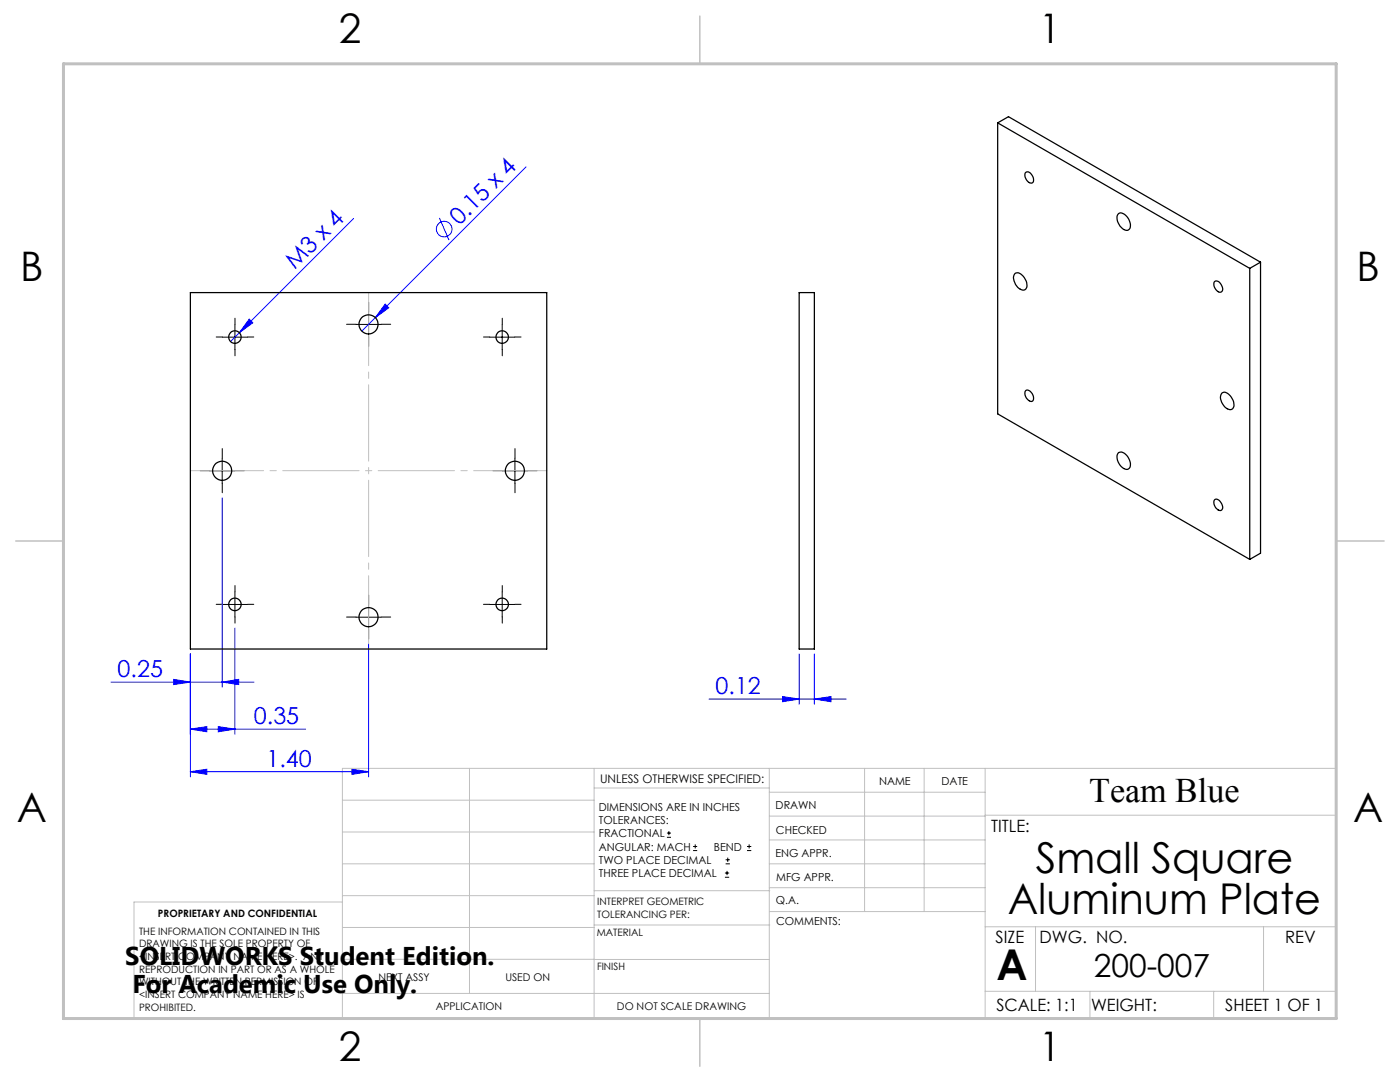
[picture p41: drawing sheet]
<svg xmlns="http://www.w3.org/2000/svg" width="279mm" height="216mm" viewBox="0 0 279 216" stroke-linecap="round" stroke-linejoin="round" font-family="sans-serif">
<defs><g id="words">
<g font-size="8.5">
<text x="206.7" y="174.2">Small Square</text>
<text x="201.1" y="182.3">Aluminum Plate</text>
<text x="198.9" y="195.5">A</text>
</g>
<g font-size="8.1">
<text x="67.6" y="8.6">2</text>
<text x="207.3" y="8.6">1</text>
<text x="4" y="56.2">B</text>
<text x="270.7" y="56.2">B</text>
<text x="3.3" y="164.1">A</text>
<text x="270" y="164.1">A</text>
<text x="67.6" y="211.8">2</text>
<text x="207.3" y="211.8">1</text>
</g>
<text font-size="6.9" x="217.4" y="160.1">Team Blue</text>
<text font-size="6.3" x="218.3" y="194.9">200-007</text>
<g font-size="5.1">
<text x="25" y="192.5">SOLIDWORKS Student Edition.</text>
<text x="26.4" y="198.1">For Academic Use Only.</text>
</g>
<g font-size="4.7" fill="#00f">
<text x="91.7" y="45.1" transform="rotate(-45 91.7 45.1)">0.15 x 4</text>
<text x="58.8" y="53.9" transform="rotate(-45 58.8 53.9)">M3 x 4</text>
<text x="23.5" y="135.1">0.25</text>
<text x="142.8" y="138.5">0.12</text>
<text x="50.7" y="144.5">0.35</text>
<text x="53.2" y="153">1.40</text>
</g>
<g font-size="3.4">
<text x="197.8" y="166">TITLE:</text>
<text x="198.7" y="188.1">SIZE</text>
<text x="207.5" y="188.1">DWG. NO.</text>
<text x="256.5" y="188.2">REV</text>
<text x="198.8" y="201.7">SCALE: 1:1</text>
<text x="217.7" y="201.8">WEIGHT:</text>
<text x="244.5" y="201.7">SHEET 1 OF 1</text>
</g>
<text font-size="2.4" x="119.8" y="156.2">UNLESS OTHERWISE SPECIFIED:</text>
<g font-size="2.2">
<text x="119.5" y="161.8">DIMENSIONS ARE IN INCHES</text>
<text x="154.8" y="161.4">DRAWN</text>
<text x="175.4" y="156.6">NAME</text>
<text x="187.9" y="156.7">DATE</text>
<text x="119.5" y="164.4">TOLERANCES:</text>
<text x="119.5" y="167.1">FRACTIONAL</text>
<text x="154.9" y="166.3">CHECKED</text>
<text x="119.5" y="169.7">ANGULAR: MACH</text>
<text x="119.5" y="172.4">TWO PLACE DECIMAL</text>
<text x="142.5" y="169.7">BEND</text>
<text x="154.8" y="171">ENG APPR.</text>
<text x="119.5" y="175">THREE PLACE DECIMAL</text>
<text x="154.9" y="175.7">MFG APPR.</text>
<text x="154.9" y="180.4">Q.A.</text>
<text x="154.9" y="184.6">COMMENTS:</text>
</g>
<g font-size="2.1">
<text x="75.5" y="195.7">NEXT ASSY</text>
<text x="100.9" y="195.7">USED ON</text>
<text x="86.9" y="201.5">APPLICATION</text>
<text x="123.1" y="201.6">DO NOT SCALE DRAWING</text>
</g>
<g font-size="2">
<text x="31.5" y="182.9">PROPRIETARY AND CONFIDENTIAL</text>
<text x="119.2" y="180.6">INTERPRET GEOMETRIC</text>
<text x="119.2" y="183.1">TOLERANCING PER:</text>
<text x="27.8" y="186.5">THE INFORMATION CONTAINED IN THIS</text>
<text x="27.8" y="189">DRAWING IS THE SOLE PROPERTY OF</text>
<text x="27.8" y="191.6">&lt;INSERT COMPANY NAME HERE&gt;. ANY</text>
<text x="119.1" y="186.7">MATERIAL</text>
<text x="27.8" y="194.1">REPRODUCTION IN PART OR AS A WHOLE</text>
<text x="27.8" y="196.6">WITHOUT THE WRITTEN PERMISSION OF</text>
<text x="119.1" y="193.5">FINISH</text>
<text x="27.8" y="199.1">&lt;INSERT COMPANY NAME HERE&gt; IS</text>
<text x="27.8" y="201.7">PROHIBITED.</text>
</g>
</g></defs>
<g fill="none" stroke="#00f" stroke-width=".2">
<path d="M105 33.3l-32.8 32.8M70.6 43.6l-24.6 24.6M87.7 43.5l1.9 4.4M49.7 63.7l.7 .7-2.6 2zM76.9 60.7l.7 .7-2.7 2zM44.3 99.3v37.8M22.2 136.1h28.5M34.7 135.6l3.3 .5-3.3 .5zM38 130.5v24.5M44.3 136.1l3.3-.5v1zM46.9 125.3v21.2M73.6 128.6v26.4"/>
<path d="M141.5 139.5h27.4M156.2 139l3.3 .5-3.3 .5zM159.5 130.5v10M162.5 139.5l3.3-.5v1zM162.5 130.5v10M38 145.5l3.3-.5v1zM38 154l3.3-.5v1zM38 145.5h23M38 154h35.6M43.6 145l3.3 .5-3.3 .5zM70.2 153.5l3.4 .5-3.4 .5z"/>
<circle cx="88.6" cy="45.7" r="1.55"/>
</g>
<g fill="none" stroke="#000" stroke-width=".2">
<path d="M44.4 67.3h5M46.9 64.8v5M71 64.7h5.1M73.6 62.2v5M97.7 67.3h5M100.2 64.8v5M41.8 93.9h5M44.3 91.4v5M100.3 93.9h5M102.8 91.4v5M46.9 118.1v5M100.2 118.1v5"/>
<path d="M44.4 120.6h5M71 123.2h5.1M73.6 120.6v5.1M97.7 120.6h5M133.1 167.1h.8M133.1 166.2h.8M133.5 165.8v.9M138.3 169.7h.8M138.3 168.9h.8M138.7 168.5v.8M144.7 175h.8M144.7 174.2h.8"/>
<path d="M144.8 172.4h.9M144.8 171.6h.9M145.1 173.8v.8M145.2 171.1v.9M149.1 169.7h.8M149.1 168.9h.8M149.5 168.5v.8"/>
</g>
<g fill="none" stroke="#000" stroke-width=".2" stroke-dasharray="15.2 1.3 1.3 1.3">
<path d="M44.4 67.2h-1.3M46.9 64.7v-1.2M46.9 69.7v1.3M49.4 67.2h1.2M71.1 64.7h-1.9M73.6 62.2v-1.9M73.6 67.2v1.9M76.1 64.7h1.9M97.7 67.2h-1.2M100.2 64.7v-1.2M100.2 69.7v1.3M102.7 67.2h1.3"/>
<path d="M41.9 93.9h-1.9M44.4 91.4v-1.9M44.4 96.4v1.9M46.9 93.9h1.9M100.3 93.9h-1.9M102.8 91.4v-1.9M102.8 96.4v1.9M105.3 93.9h1.9M46.9 118.1v-1.3M100.2 118.1v-1.3M44.4 120.6h-1.3M46.9 123.1v1.2"/>
<path d="M49.4 120.6h1.2M71.1 123.1h-1.9M73.6 120.6v-1.9M73.6 125.6v1.9M76.1 123.1h1.9M97.7 120.6h-1.2M100.2 123.1v1.2M102.7 120.6h1.3"/>
</g>
<path d="M73.6 58.4v71.1M38 93.9h71.1" fill="none" stroke="#c0c0c0" stroke-width=".2" stroke-dasharray="15.2 1.3 1.3 1.3" stroke-dashoffset=".6"/>
<g fill="none" stroke="#c0c0c0" stroke-width=".2">
<path d="M68.3 159.7h50.3M93.7 153.3v44.9M118.6 153.3v49.9M118.6 157.2h34.9M153.5 153.3v49.9M153.5 158.1h43.1M172.5 153.3v28.6M184.4 153.3v28.6M196.6 153.3v49.9M68.3 180h-41.6v23.2h240v-49.9h-198.4v49.9M68.3 178.7h50.3M68.3 172.4h50.3"/>
<path d="M68.3 166h50.3M118.6 177.7h35M153.5 167.6h43.1M153.5 162.8h43.1M153.5 172.4h43.1M153.5 177.1h43.1M196.6 162.7h70.1M68.3 198.2h85.2M68.3 191.4l85.2 .1M68.3 185.1h50.3M118.6 184.6h35M153.6 181.9h43"/>
<path d="M196.6 197.8h70.1M196.6 184.9h70.1M206.7 184.9v12.9M217.5 197.8v5.4M242.2 197.8v5.4M252.2 184.9v12.9"/>
</g>
<path d="M139.7 3.2v9.5M3.1 107.9h9.6M266.7 107.9h9.5M139.7 203.2v9.6" fill="none" stroke="#c0c0c0" stroke-width=".3"/>
<path d="M12.7 12.7h254v190.5h-254z" fill="none" stroke="#c0c0c0" stroke-width=".6"/>
<g fill="#00f">
<path d="M76.9 60.7l.7 .7-2.7 2z"/>
<path d="M49.7 63.7l.7 .7-2.6 2z"/>
<path d="M34.7 135.6l3.3 .5-3.3 .5zM44.3 136.1l3.3-.5v1z"/>
<path d="M43.6 145l3.3 .5-3.3 .5zM38 145.5l3.3-.5v1zM70.2 153.5l3.4 .5-3.4 .5zM38 154l3.3-.5v1z"/>
<path d="M156.2 139l3.3 .5-3.3 .5zM162.5 139.5l3.3-.5v1z"/>
</g>
<g fill="none" stroke="#000" stroke-width=".25">
<path d="M199.1 24.5v58.1l50.3 29M199.1 24.5l50.3 29.1M199.1 24.5l2.2-1.2 50.3 29M204.7 34.4a1.04 1.04 0 0 1 1.4 .8l.1 .3a.64 .64 0 0 1-.1 .9 .64 .64 0 0 1-.9-.1 1.52 1.52 0 0 1-.5-1.9zM38 58.4h71.1v71.1h-71.1zM159.5 58.4h3v71.1h-3zM202.6 54.5a1.87 1.87 0 0 1 2.2 1.6l.1 .3a.96 .96 0 0 1 0 1 .96 .96 0 0 1-1 .4 2.61 2.61 0 0 1-1.5-2.9zM223.2 42.6a1.66 1.66 0 0 1 2.1 1.2 1.49 1.49 0 0 1-.3 2.2 2.49 2.49 0 0 1-1.9-3.2zM242.4 56.2a1.03 1.03 0 0 1 1.4 .8 .68 .68 0 0 1 .2 .9 .68 .68 0 0 1-.9 .3 1.63 1.63 0 0 1-.7-2zM249.4 53.6v58M251.6 52.3v58.1l-2.2 1.2M251.6 52.3l-2.2 1.3"/>
<path d="M204.7 78a1.09 1.09 0 0 1 1.4 .8l.1 .3a.63 .63 0 0 1-.1 .9 .63 .63 0 0 1-.9-.2 1.52 1.52 0 0 1-.5-1.8zM243.9 78.4a1.61 1.61 0 0 1 2 1.2 1.39 1.39 0 0 1-.3 2.1 2.44 2.44 0 0 1-1.8-3.1zM223.2 90.3a1.84 1.84 0 0 1 2.2 1.5 1.13 1.13 0 0 1-.6 1.9 2.56 2.56 0 0 1-1.7-3.2zM242.4 99.7a1.09 1.09 0 0 1 1.4 .9 .7 .7 0 0 1 .2 .9 .7 .7 0 0 1-.9 .3 1.69 1.69 0 0 1-.7-2.1z"/>
<circle cx="46.9" cy="67.3" r="1.24"/>
<circle cx="73.6" cy="64.7" r="1.91"/>
<circle cx="100.2" cy="67.3" r="1.24"/>
<circle cx="44.3" cy="93.9" r="1.91"/>
<circle cx="102.8" cy="93.9" r="1.91"/>
<circle cx="46.9" cy="120.6" r="1.24"/>
<circle cx="73.6" cy="123.1" r="1.91"/>
<circle cx="100.2" cy="120.6" r="1.24"/>
</g>
<use href="#words"/>
</svg>
